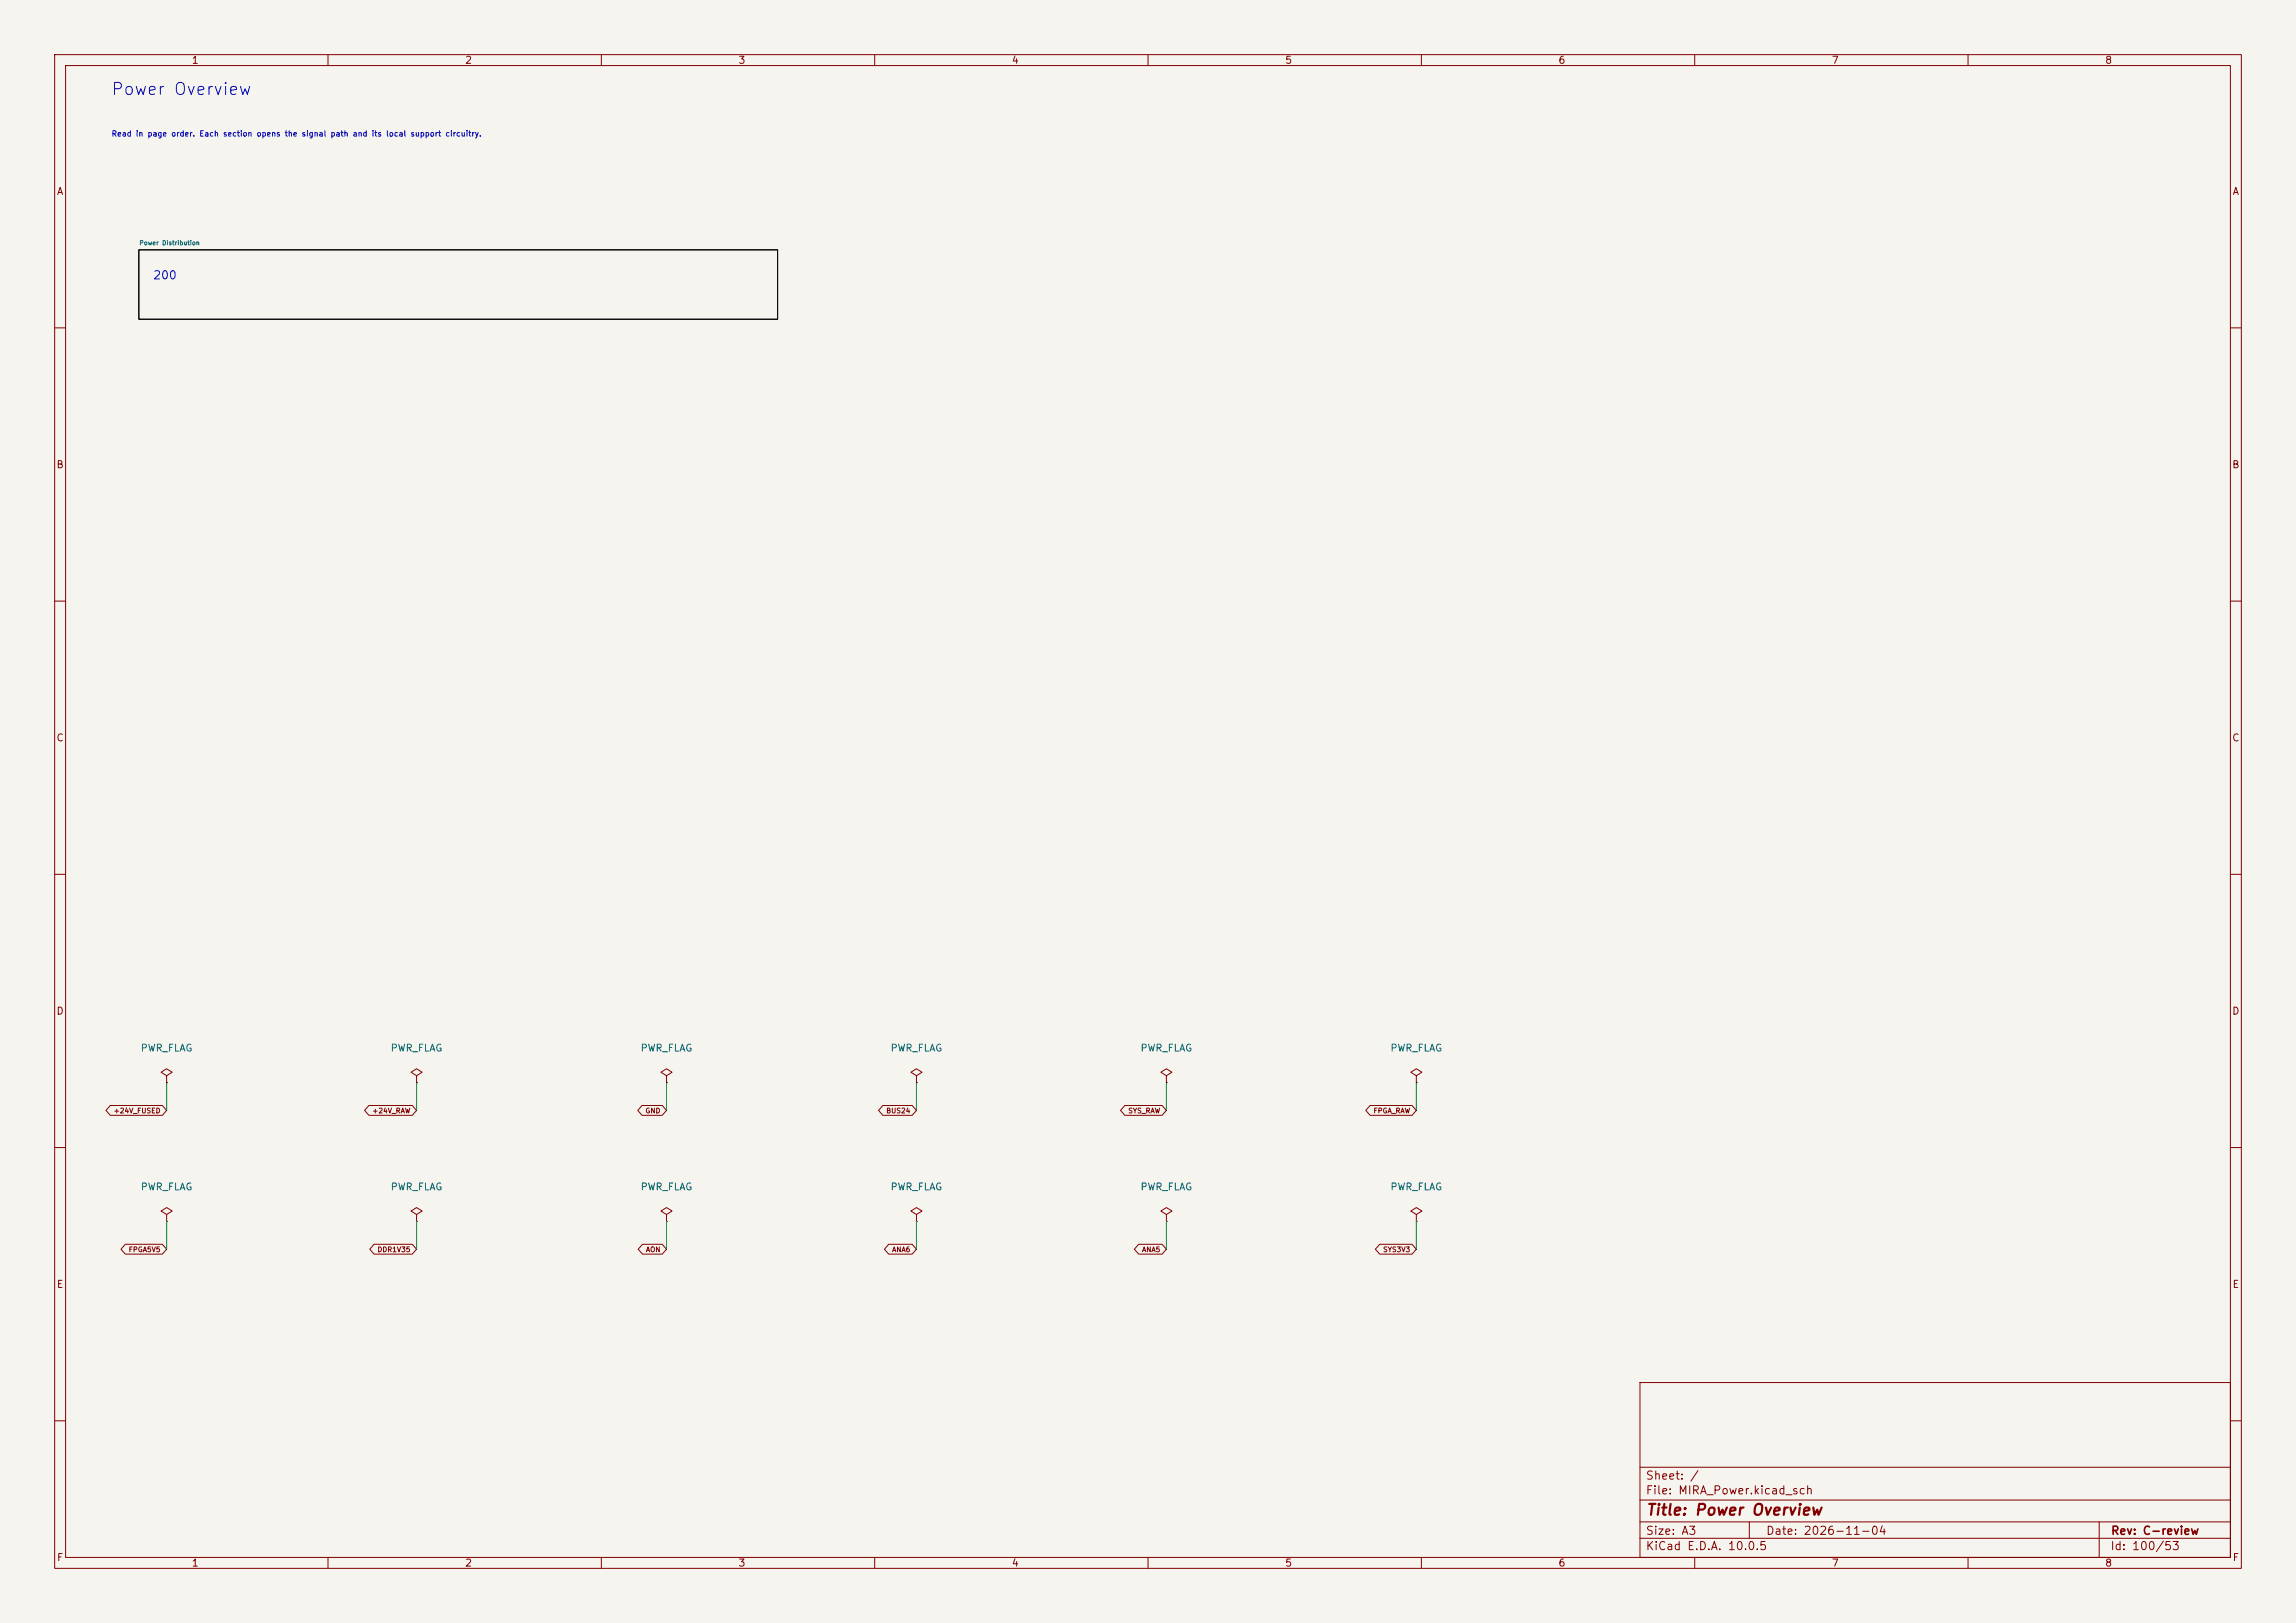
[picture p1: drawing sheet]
<svg xmlns="http://www.w3.org/2000/svg" width="420mm" height="297mm" viewBox="0 0 420 297" stroke-linecap="round" stroke-linejoin="round" font-family="sans-serif">
<defs><g id="words">
<text font-size="2.2" fill="#0000c2" x="20.2" y="18">Power Overview</text>
<text font-size="2" fill="#840000" x="301" y="277.8">Title: Power Overview</text>
<text font-size="1.5" fill="#0000c2" x="27.9" y="51.5">200</text>
<g font-size="1.5" fill="#840000">
<text x="300.9" y="273.8">File: MIRA_Power.kicad_sch</text>
<text x="300.9" y="271.1">Sheet: /</text>
<text x="300.9" y="281.2">Size: A3</text>
<text x="322.9" y="281.2">Date: 2026-11-04</text>
<text x="386" y="281.2">Rev: C-review</text>
<text x="300.9" y="284">KiCad E.D.A. 10.0.5</text>
<text x="385.9" y="284">Id: 100/53</text>
</g>
<g font-size="1.3" fill="#840000">
<text x="35" y="12">1</text>
<text x="85" y="12">2</text>
<text x="135" y="12">3</text>
<text x="185" y="12">4</text>
<text x="235" y="12">5</text>
<text x="285" y="12">6</text>
<text x="335" y="12">7</text>
<text x="385" y="12">8</text>
<text x="10.3" y="36">A</text>
<text x="408.3" y="36">A</text>
<text x="10.2" y="86">B</text>
<text x="408.2" y="86">B</text>
<text x="10.2" y="136">C</text>
<text x="408.2" y="136">C</text>
<text x="10.2" y="186">D</text>
<text x="408.2" y="186">D</text>
<text x="10.3" y="236">E</text>
<text x="408.3" y="236">E</text>
<text x="10.3" y="286">F</text>
<text x="35" y="287">1</text>
<text x="85" y="287">2</text>
<text x="135" y="287">3</text>
<text x="185" y="287">4</text>
<text x="235" y="287">5</text>
<text x="285" y="287">6</text>
<text x="335" y="287">7</text>
<text x="385" y="287">8</text>
<text x="408.3" y="286">F</text>
</g>
<g font-size="1.3" fill="#006464">
<text x="25.6" y="192.7">PWR_FLAG</text>
<text x="71.4" y="192.7">PWR_FLAG</text>
<text x="117.1" y="192.7">PWR_FLAG</text>
<text x="162.8" y="192.7">PWR_FLAG</text>
<text x="208.5" y="192.7">PWR_FLAG</text>
<text x="254.2" y="192.7">PWR_FLAG</text>
<text x="25.6" y="218.1">PWR_FLAG</text>
<text x="71.4" y="218.1">PWR_FLAG</text>
<text x="117.1" y="218.1">PWR_FLAG</text>
<text x="162.8" y="218.1">PWR_FLAG</text>
<text x="208.5" y="218.1">PWR_FLAG</text>
<text x="254.2" y="218.1">PWR_FLAG</text>
</g>
<text font-size="1" fill="#0000c2" x="20.3" y="25.2">Read in page order. Each section opens the signal path and its local support circuitry.</text>
<g font-size=".9" fill="#840000">
<text x="20.7" y="203.9">+24V_FUSED</text>
<text x="68" y="203.9">+24V_RAW</text>
<text x="118" y="203.9">GND</text>
<text x="162" y="203.9">BUS24</text>
<text x="206.3" y="203.9">SYS_RAW</text>
<text x="251.1" y="203.9">FPGA_RAW</text>
<text x="23.4" y="229.3">FPGA5V5</text>
<text x="69" y="229.3">DDR1V35</text>
<text x="118.1" y="229.3">AON</text>
<text x="163.1" y="229.3">ANA6</text>
<text x="208.8" y="229.3">ANA5</text>
<text x="252.9" y="229.3">SYS3V3</text>
</g>
<text font-size=".8" fill="#006464" x="25.4" y="45.1">Power Distribution</text>
</g></defs>
<path d="M0 0h420v297h-420z" fill="#f5f4ef" stroke="#f5f4ef" stroke-width=".18"/>
<g fill="none" stroke="#840000" stroke-width=".18">
<path d="M10 10h400v277h-400zM12 12h396v273h-396zM60 10v2M110 10v2M160 10v2M210 10v2M260 10v2M310 10v2M360 10v2M10 60h2M408 60h2M10 110h2"/>
<path d="M408 110h2M10 160h2M408 160h2M30.5 196.9l1-.7-1-.6-1 .6 1 .7v1.2M30.5 198.1h.1M76.2 196.9l1-.7-1-.6-1 .6 1 .7v1.2M76.2 198.1h.1M121.9 196.9l1-.7-1-.6-1 .6 1 .7v1.2M121.9 198.1h.1M167.6 196.9l1.1-.7-1.1-.6-1 .6 1 .7v1.2M167.6 198.1h.1M213.4 196.9l1-.7-1-.6-1.1 .6 1.1 .7v1.2"/>
<path d="M213.4 198.1h.1M259.1 196.9l1-.7-1-.6-1 .6 1 .7v1.2M259.1 198.1h.1M10 210h2M20.2 202.3h9.5l.8 .9-.8 .9h-9.5l-.8-.9zM67.5 202.3h7.9l.8 .9-.8 .9h-7.9l-.8-.9zM117.4 202.3h3.7l.8 .9-.8 .9h-3.7l-.7-.9zM161.5 202.3h5.4l.7 .9-.7 .9h-5.4l-.8-.9zM205.8 202.3h6.8l.8 .9-.8 .9h-6.8l-.8-.9zM250.6 202.3h7.7l.8 .9-.8 .9h-7.7l-.8-.9zM408 210h2M22.9 227.7h6.8l.8 .9-.8 .9h-6.8l-.8-.9z"/>
<path d="M30.5 222.2l1-.6-1-.6-1 .6 1 .6v1.3M30.5 223.5h.1M68.4 227.7h7l.8 .9-.8 .9h-7l-.8-.9zM76.2 222.2l1-.6-1-.6-1 .6 1 .6v1.3M76.2 223.5h.1M117.5 227.7h3.6l.8 .9-.8 .9h-3.6l-.8-.9zM121.9 222.2l1-.6-1-.6-1 .6 1 .6v1.3M121.9 223.5h.1M162.6 227.7h4.3l.7 .9-.7 .9h-4.3l-.8-.9zM167.6 222.2l1.1-.6-1.1-.6-1 .6 1 .6v1.3M167.6 223.5h.1M208.3 227.7h4.3l.8 .9-.8 .9h-4.3l-.8-.9z"/>
<path d="M213.4 222.2l1-.6-1-.6-1.1 .6 1.1 .6v1.3M213.4 223.5h.1M252.4 227.7h5.9l.8 .9-.8 .9h-5.9l-.8-.9zM259.1 222.2l1-.6-1-.6-1 .6 1 .6v1.3M259.1 223.5h.1M300 253h108v32h-108zM10 260h2M300 278.5h108M300 274.5h108M300 268.5h108M320 278.5v3M384 278.5v6.5"/>
<path d="M408 260h2M60 285v2M110 285v2M160 285v2M210 285v2M260 285v2M300 281.5h108M310 285v2M360 285v2"/>
</g>
<path d="M25.4 45.7h116.8v12.7h-116.8z" fill="none" stroke="#000" stroke-width=".18"/>
<path d="M30.5 198.1v5.1M76.2 198.1v5.1M121.9 198.1v5.1M167.6 198.1v5.1M213.4 198.1v5.1M259.1 198.1v5.1M30.5 223.5v5.1M76.2 223.5v5.1M121.9 223.5v5.1M167.6 223.5v5.1M213.4 223.5v5.1M259.1 223.5v5.1" fill="none" stroke="#009600" stroke-width=".18"/>
<use href="#words"/>
</svg>
